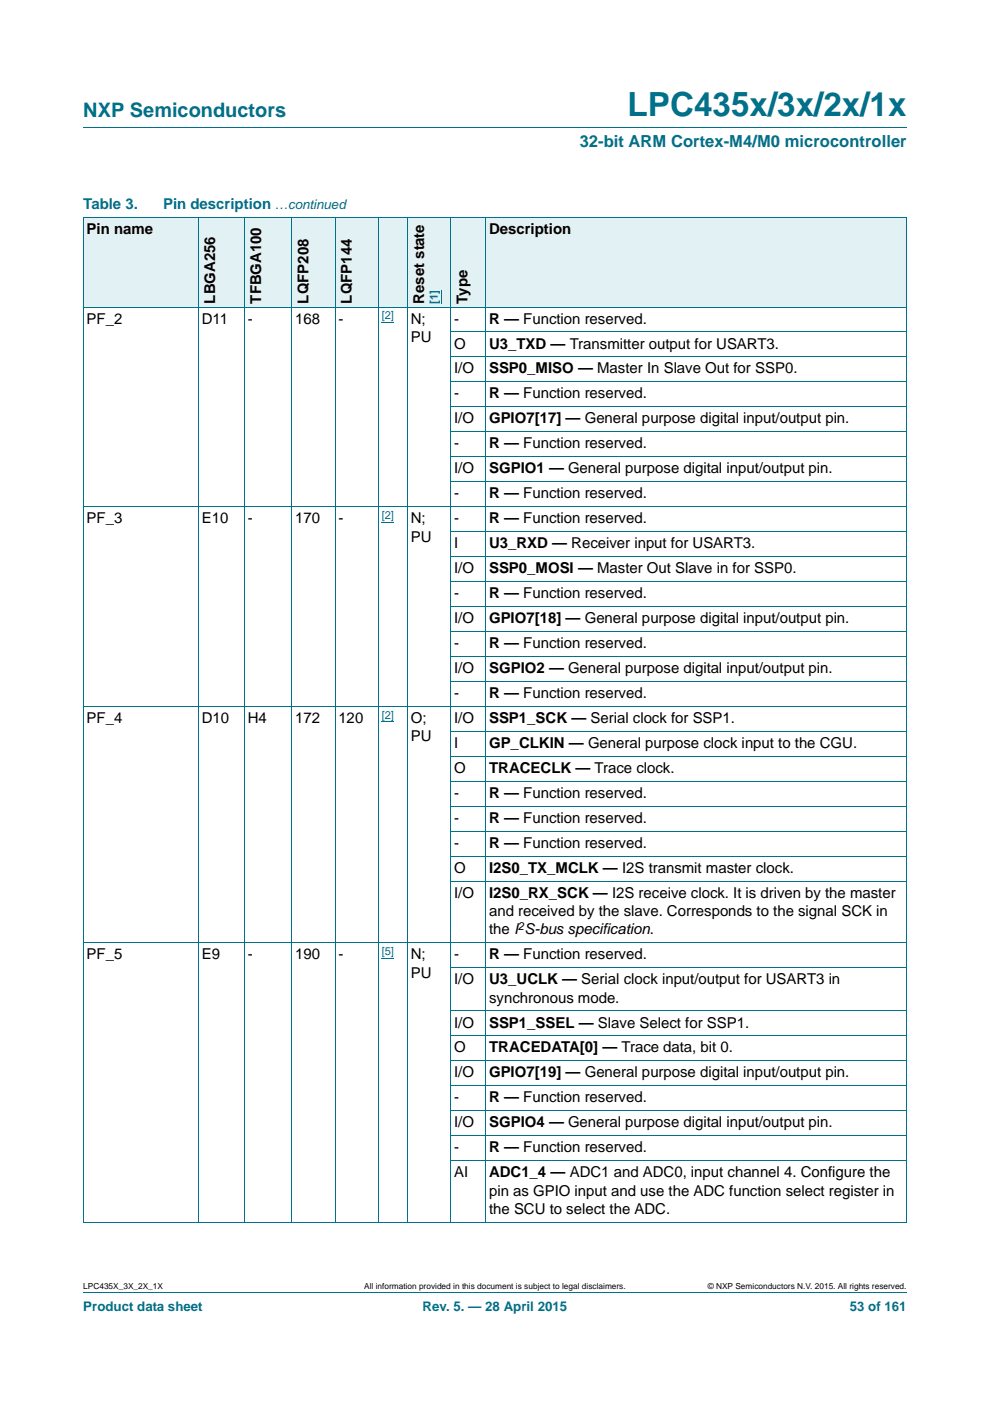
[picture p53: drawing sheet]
<svg xmlns="http://www.w3.org/2000/svg" width="210mm" height="297mm" viewBox="0 0 210 297" stroke-linecap="round" stroke-linejoin="round" font-family="sans-serif">
<defs><g id="words">
<text font-size="7" fill="#00718a" x="133.1" y="24.6">LPC435x/3x/2x/1x</text>
<text font-size="4.2" fill="#00718a" x="17.7" y="24.9">NXP Semiconductors</text>
<text font-size="3.5" fill="#00718a" x="123" y="31.1">32-bit ARM Cortex-M4/M0 microcontroller</text>
<g font-size="3.2" fill="#00718a">
<text x="17.7" y="44.3">Table 3.</text>
<text x="34.6" y="44.3">Pin description</text>
</g>
<g font-size="3.2">
<text x="18.4" y="49.6">Pin name</text>
<text x="103.7" y="49.6">Description</text>
<text x="45.6" y="64.4" transform="rotate(-90 45.6 64.4)">LBGA256</text>
<text x="55.4" y="64.4" transform="rotate(-90 55.4 64.4)">TFBGA100</text>
<text x="65.4" y="64.4" transform="rotate(-90 65.4 64.4)">LQFP208</text>
<text x="74.6" y="64.4" transform="rotate(-90 74.6 64.4)">LQFP144</text>
<text x="90" y="64.4" transform="rotate(-90 90 64.4)">Reset state</text>
<text x="99.1" y="64.4" transform="rotate(-90 99.1 64.4)">Type</text>
<text x="18.4" y="68.6">PF_2</text>
<text x="42.8" y="68.6">D11</text>
<text x="52.6" y="68.6">-</text>
<text x="62.6" y="68.6">168</text>
<text x="71.8" y="68.6">-</text>
<text x="87.1" y="68.6">N;</text>
<text x="96.3" y="68.6">-</text>
<text x="103.7" y="68.6">R — Function reserved.</text>
<text x="87.1" y="72.5">PU</text>
<text x="96.3" y="73.9">O</text>
<text x="103.7" y="73.9">U3_TXD — Transmitter output for USART3.</text>
<text x="96.3" y="79.2">I/O</text>
<text x="103.7" y="79.2">SSP0_MISO — Master In Slave Out for SSP0.</text>
<text x="96.3" y="84.5">-</text>
<text x="96.3" y="89.8">I/O</text>
<text x="103.7" y="84.5">R — Function reserved.</text>
<text x="103.7" y="89.8">GPIO7[17] — General purpose digital input/output pin.</text>
<text x="96.3" y="95.1">-</text>
<text x="103.7" y="95.1">R — Function reserved.</text>
<text x="96.3" y="100.4">I/O</text>
<text x="103.7" y="100.4">SGPIO1 — General purpose digital input/output pin.</text>
<text x="96.3" y="105.7">-</text>
<text x="103.7" y="105.7">R — Function reserved.</text>
<text x="18.4" y="110.9">PF_3</text>
<text x="42.8" y="110.9">E10</text>
<text x="52.5" y="110.9">-</text>
<text x="62.6" y="110.9">170</text>
<text x="71.8" y="110.9">-</text>
<text x="87.1" y="110.9">N;</text>
<text x="96.3" y="110.9">-</text>
<text x="103.7" y="110.9">R — Function reserved.</text>
<text x="87.1" y="114.8">PU</text>
<text x="96.3" y="116.2">I</text>
<text x="103.7" y="116.2">U3_RXD — Receiver input for USART3.</text>
<text x="96.3" y="121.5">I/O</text>
<text x="103.7" y="121.5">SSP0_MOSI — Master Out Slave in for SSP0.</text>
<text x="96.3" y="126.8">-</text>
<text x="103.7" y="126.8">R — Function reserved.</text>
<text x="96.3" y="132.1">I/O</text>
<text x="96.3" y="137.4">-</text>
<text x="103.7" y="132.1">GPIO7[18] — General purpose digital input/output pin.</text>
<text x="103.7" y="137.4">R — Function reserved.</text>
<text x="96.3" y="142.7">I/O</text>
<text x="103.7" y="142.7">SGPIO2 — General purpose digital input/output pin.</text>
<text x="96.3" y="148">-</text>
<text x="103.7" y="148">R — Function reserved.</text>
<text x="18.4" y="153.3">PF_4</text>
<text x="42.8" y="153.3">D10</text>
<text x="52.6" y="153.3">H4</text>
<text x="62.6" y="153.3">172</text>
<text x="71.8" y="153.3">120</text>
<text x="87.1" y="153.3">O;</text>
<text x="96.3" y="153.3">I/O</text>
<text x="103.7" y="153.3">SSP1_SCK — Serial clock for SSP1.</text>
<text x="87.1" y="157.2">PU</text>
<text x="96.3" y="158.6">I</text>
<text x="103.7" y="158.6">GP_CLKIN — General purpose clock input to the CGU.</text>
<text x="96.3" y="163.9">O</text>
<text x="103.7" y="163.9">TRACECLK — Trace clock.</text>
<text x="96.3" y="169.2">-</text>
<text x="103.7" y="169.2">R — Function reserved.</text>
<text x="96.3" y="174.5">-</text>
<text x="96.3" y="179.8">-</text>
<text x="103.7" y="174.5">R — Function reserved.</text>
<text x="103.7" y="179.8">R — Function reserved.</text>
<text x="96.3" y="185">O</text>
<text x="103.7" y="185">I2S0_TX_MCLK — I2S transmit master clock.</text>
<text x="96.3" y="190.3">I/O</text>
<text x="103.7" y="190.3">I2S0_RX_SCK — I2S receive clock. It is driven by the master</text>
<text x="103.7" y="194.2">and received by the slave. Corresponds to the signal SCK in</text>
<text x="18.4" y="203.4">PF_5</text>
<text x="42.8" y="203.4">E9</text>
<text x="52.5" y="203.4">-</text>
<text x="62.6" y="203.4">190</text>
<text x="71.8" y="203.4">-</text>
<text x="87.1" y="203.4">N;</text>
<text x="96.3" y="203.4">-</text>
<text x="103.7" y="198.1">the I S-bus specification.</text>
<text x="103.7" y="203.4">R — Function reserved.</text>
<text x="87.1" y="207.3">PU</text>
<text x="96.3" y="208.7">I/O</text>
<text x="103.7" y="208.7">U3_UCLK — Serial clock input/output for USART3 in</text>
<text x="103.7" y="212.6">synchronous mode.</text>
<text x="96.3" y="217.9">I/O</text>
<text x="103.7" y="217.9">SSP1_SSEL — Slave Select for SSP1.</text>
<text x="96.3" y="223.1">O</text>
<text x="103.7" y="223.1">TRACEDATA[0] — Trace data, bit 0.</text>
<text x="96.3" y="228.4">I/O</text>
<text x="96.3" y="233.7">-</text>
<text x="103.7" y="228.4">GPIO7[19] — General purpose digital input/output pin.</text>
<text x="103.7" y="233.7">R — Function reserved.</text>
<text x="96.3" y="239">I/O</text>
<text x="103.7" y="239">SGPIO4 — General purpose digital input/output pin.</text>
<text x="96.3" y="244.3">-</text>
<text x="103.7" y="244.3">R — Function reserved.</text>
<text x="96.3" y="249.6">AI</text>
<text x="103.7" y="249.6">ADC1_4 — ADC1 and ADC0, input channel 4. Configure the</text>
<text x="103.7" y="253.5">pin as GPIO input and use the ADC function select register in</text>
<text x="103.7" y="257.4">the SCU to select the ADC.</text>
</g>
<g font-size="2.8" fill="#00718a">
<text x="58.3" y="44.3">…continued</text>
<text x="17.7" y="277.9">Product data sheet</text>
<text x="89.6" y="277.9">Rev. 5. — 28 April 2015</text>
<text x="180.2" y="277.9">53 of 161</text>
</g>
<g font-size="2.4" fill="#00f">
<text x="92.9" y="64.4" transform="rotate(-90 92.9 64.4)">[1]</text>
<text x="81" y="67.6">[2]</text>
<text x="81" y="110">[2]</text>
<text x="81" y="152.3">[2]</text>
<text x="81" y="202.4">[5]</text>
</g>
<text font-size="2.4" x="109.9" y="197.1">2</text>
<g font-size="1.8">
<text x="17.7" y="273.3">LPC435X_3X_2X_1X</text>
<text x="77.2" y="273.3">All information provided in this document is subject to legal disclaimers.</text>
<text x="150.1" y="273.3">© NXP Semiconductors N.V. 2015. All rights reserved.</text>
</g>
</g></defs>
<path d="M17.7 27h174.6M17.7 273.9h174.6" fill="none" stroke="#00718a" stroke-width=".21"/>
<path d="M81 68.4h2.6M81 110.7h2.6M81 153h2.6M81 203.1h2.6" fill="none" stroke="#00f" stroke-width=".21"/>
<g fill="#e2f1f4">
<path d="M17.7 46h24.4v19.1h-24.4z"/>
<path d="M42.1 46h9.8v19.1h-9.8z"/>
<path d="M51.9 46h10v19.1h-10z"/>
<path d="M61.9 46h9.2v19.1h-9.2z"/>
<path d="M71.1 46h9.2v19.1h-9.2z"/>
<path d="M80.3 46h15.3v19.1h-15.3z"/>
</g>
<path d="M93.6 61.5v2.9" fill="none" stroke="#00f" stroke-width=".21"/>
<g fill="#e2f1f4">
<path d="M95.6 46h7.4v19.1h-7.4z"/>
<path d="M103 46h89.3v19.1h-89.3z"/>
</g>
<g fill="none" stroke="#00718a" stroke-width=".21">
<path d="M17.6 46h174.7M17.7 46.1v213M42.1 46v213.1M51.9 46v213.1M61.9 46v213.1M71.1 46v213.1M80.3 46v213.1M86.4 46v213.1M95.6 46v213.1M103 46v213.1M192.3 46.1v213M17.6 65.1h174.7"/>
<path d="M95.6 70.4h96.7M95.6 75.7h96.7M95.6 81h96.7M95.6 86.3h96.7M95.6 91.6h96.7M95.6 96.8h96.7M17.6 107.4h174.7M95.6 102.1h96.7M95.6 112.7h96.7M95.6 118h96.7M95.6 123.3h96.7M95.6 128.6h96.7"/>
<path d="M95.6 133.9h96.7M95.6 139.2h96.7M17.6 149.8h174.7M95.6 144.5h96.7M95.6 155.1h96.7M95.6 160.3h96.7M95.6 165.6h96.7M95.6 170.9h96.7M95.6 176.2h96.7M17.6 199.9h174.7M95.6 181.5h96.7M95.6 186.8h96.7"/>
<path d="M95.6 205.2h96.7M95.6 214.3h96.7M95.6 219.6h96.7M95.6 224.9h96.7M95.6 230.2h96.7M95.6 235.5h96.7M17.6 259.1h174.7M95.6 240.8h96.7M95.6 246.1h96.7"/>
</g>
<use href="#words"/>
</svg>
